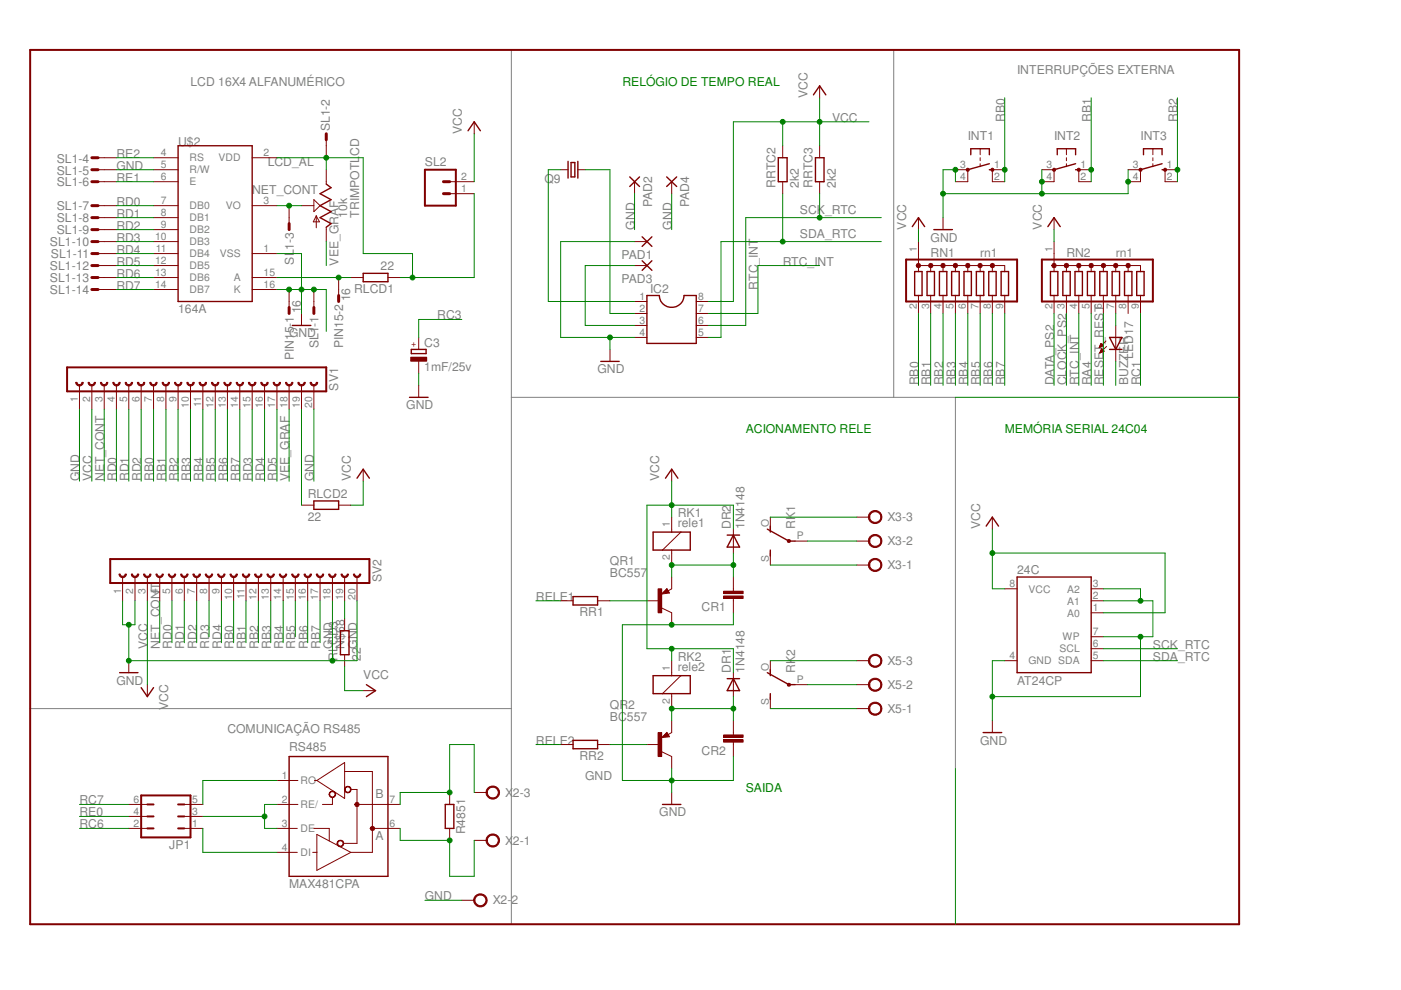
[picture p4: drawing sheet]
<svg xmlns="http://www.w3.org/2000/svg" width="297mm" height="210mm" viewBox="0 0 297 210" stroke-linecap="round" stroke-linejoin="round" font-family="sans-serif">
<defs><g id="words">
<g font-size="2.6" fill="#808080">
<text x="215.6" y="15.7">INTERRUPÇÕES EXTERNA</text>
<text x="40.4" y="18.2">LCD 16X4 ALFANUMÉRICO</text>
<text x="171.2" y="20.7" transform="rotate(-90 171.2 20.7)">VCC</text>
<text x="69.9" y="27.9" transform="rotate(-90 69.9 27.9)">SL1-2</text>
<text x="97.9" y="28.4" transform="rotate(-90 97.9 28.4)">VCC</text>
<text x="176.4" y="25.8">VCC</text>
<text x="205.2" y="29.6">INT1</text>
<text x="213" y="25.8" transform="rotate(-90 213 25.8)">RB0</text>
<text x="223.5" y="29.6">INT2</text>
<text x="231.4" y="25.8" transform="rotate(-90 231.4 25.8)">RB1</text>
<text x="241.8" y="29.6">INT3</text>
<text x="249.6" y="25.8" transform="rotate(-90 249.6 25.8)">RB2</text>
<text x="12" y="34.5">SL1-4</text>
<text x="24.7" y="33.4">RE2</text>
<text x="24.7" y="36">GND</text>
<text x="37.8" y="30.9">U$2</text>
<text x="56.8" y="35.2">LCD_AL</text>
<text x="90.1" y="35.2">SL2</text>
<text x="12" y="37">SL1-5</text>
<text x="12" y="39.5">SL1-6</text>
<text x="24.7" y="38.5">RE1</text>
<text x="53.5" y="41.1">NET_CONT</text>
<text x="115.4" y="38.8">Q9</text>
<text x="164.4" y="39.8" transform="rotate(-90 164.4 39.8)">RRTC2</text>
<text x="169.3" y="39.8" transform="rotate(-90 169.3 39.8)">2k2</text>
<text x="172.3" y="39.8" transform="rotate(-90 172.3 39.8)">RRTC3</text>
<text x="177.2" y="39.8" transform="rotate(-90 177.2 39.8)">2k2</text>
<text x="12" y="44.6">SL1-7</text>
<text x="12" y="47.2">SL1-8</text>
<text x="24.7" y="43.6">RD0</text>
<text x="24.7" y="46.1">RD1</text>
<text x="73.6" y="46.1" transform="rotate(-90 73.6 46.1)">10k</text>
<text x="76.2" y="46.1" transform="rotate(-90 76.2 46.1)">TRIMPOTLCD</text>
<text x="138.3" y="43.9" transform="rotate(-90 138.3 43.9)">PAD2</text>
<text x="146.1" y="43.9" transform="rotate(-90 146.1 43.9)">PAD4</text>
<text x="169.6" y="45.4">SCK_RTC</text>
<text x="10.6" y="52.2">SL1-10</text>
<text x="12" y="49.7">SL1-9</text>
<text x="24.7" y="48.7">RD2</text>
<text x="24.7" y="51.2">RD3</text>
<text x="24.7" y="53.8">RD4</text>
<text x="134.6" y="48.7" transform="rotate(-90 134.6 48.7)">GND</text>
<text x="142.4" y="48.7" transform="rotate(-90 142.4 48.7)">GND</text>
<text x="169.6" y="50.5">SDA_RTC</text>
<text x="192.1" y="48.7" transform="rotate(-90 192.1 48.7)">VCC</text>
<text x="197.3" y="51.2">GND</text>
<text x="220.9" y="48.7" transform="rotate(-90 220.9 48.7)">VCC</text>
<text x="10.6" y="57.3">SL1-12</text>
<text x="10.6" y="59.9">SL1-13</text>
<text x="10.8" y="54.8">SL1-11</text>
<text x="24.7" y="56.3">RD5</text>
<text x="24.7" y="58.8">RD6</text>
<text x="62.3" y="56.1" transform="rotate(-90 62.3 56.1)">SL1-3</text>
<text x="71.8" y="56.3" transform="rotate(-90 71.8 56.3)">VEE_GRAF</text>
<text x="80.7" y="57.3">22</text>
<text x="131.8" y="54.9">PAD1</text>
<text x="131.8" y="59.9">PAD3</text>
<text x="165.9" y="56.3">RTC_INT</text>
<text x="197.3" y="54.4">RN1</text>
<text x="207.8" y="54.4">rn1</text>
<text x="226.1" y="54.4">RN2</text>
<text x="236.6" y="54.4">rn1</text>
<text x="10.6" y="62.4">SL1-14</text>
<text x="24.7" y="61.4">RD7</text>
<text x="74.3" y="63.9" transform="rotate(-90 74.3 63.9)">16</text>
<text x="75.1" y="62.1">RLCD1</text>
<text x="137.8" y="62">IC2</text>
<text x="160.7" y="61.4" transform="rotate(-90 160.7 61.4)">RTC_INT</text>
<text x="37.8" y="66.5">164A</text>
<text x="61.3" y="71.5">GND</text>
<text x="63.8" y="66.5" transform="rotate(-90 63.8 66.5)">16</text>
<text x="92.7" y="67.7">RC3</text>
<text x="62.3" y="76.4" transform="rotate(-90 62.3 76.4)">PIN15-1</text>
<text x="67.5" y="73.9" transform="rotate(-90 67.5 73.9)">SL1-1</text>
<text x="72.8" y="73.9" transform="rotate(-90 72.8 73.9)">PIN15-2</text>
<text x="90" y="73.6">C3</text>
<text x="240.2" y="76.1" transform="rotate(-90 240.2 76.1)">LED17</text>
<text x="71.7" y="82.8" transform="rotate(-90 71.7 82.8)">SV1</text>
<text x="90" y="78.7">1mF/25v</text>
<text x="126.7" y="79.2">GND</text>
<text x="194.7" y="81.7" transform="rotate(-90 194.7 81.7)">RB0</text>
<text x="197.3" y="81.7" transform="rotate(-90 197.3 81.7)">RB1</text>
<text x="199.9" y="81.7" transform="rotate(-90 199.9 81.7)">RB2</text>
<text x="202.6" y="81.7" transform="rotate(-90 202.6 81.7)">RB3</text>
<text x="205.2" y="81.7" transform="rotate(-90 205.2 81.7)">RB4</text>
<text x="207.8" y="81.7" transform="rotate(-90 207.8 81.7)">RB5</text>
<text x="210.4" y="81.7" transform="rotate(-90 210.4 81.7)">RB6</text>
<text x="213" y="81.7" transform="rotate(-90 213 81.7)">RB7</text>
<text x="223.5" y="81.7" transform="rotate(-90 223.5 81.7)">DATA_PS2</text>
<text x="226.1" y="81.7" transform="rotate(-90 226.1 81.7)">CLOCK_PS2</text>
<text x="228.7" y="81.7" transform="rotate(-90 228.7 81.7)">RTC_INT</text>
<text x="231.4" y="81.7" transform="rotate(-90 231.4 81.7)">RA4</text>
<text x="233.9" y="81.7" transform="rotate(-90 233.9 81.7)">RESET_REST</text>
<text x="239.2" y="81.7" transform="rotate(-90 239.2 81.7)">BUZZER</text>
<text x="241.8" y="81.7" transform="rotate(-90 241.8 81.7)">RC1</text>
<text x="86.1" y="86.8">GND</text>
<text x="16.8" y="102" transform="rotate(-90 16.8 102)">GND</text>
<text x="19.5" y="102" transform="rotate(-90 19.5 102)">VCC</text>
<text x="22.1" y="102" transform="rotate(-90 22.1 102)">NET_CONT</text>
<text x="24.7" y="102" transform="rotate(-90 24.7 102)">RD0</text>
<text x="27.3" y="102" transform="rotate(-90 27.3 102)">RD1</text>
<text x="29.9" y="102" transform="rotate(-90 29.9 102)">RD2</text>
<text x="32.6" y="102" transform="rotate(-90 32.6 102)">RB0</text>
<text x="35.2" y="102" transform="rotate(-90 35.2 102)">RB1</text>
<text x="37.8" y="102" transform="rotate(-90 37.8 102)">RB2</text>
<text x="40.4" y="102" transform="rotate(-90 40.4 102)">RB3</text>
<text x="43" y="102" transform="rotate(-90 43 102)">RB4</text>
<text x="45.6" y="102" transform="rotate(-90 45.6 102)">RB5</text>
<text x="48.2" y="102" transform="rotate(-90 48.2 102)">RB6</text>
<text x="50.8" y="102" transform="rotate(-90 50.8 102)">RB7</text>
<text x="53.5" y="102" transform="rotate(-90 53.5 102)">RD3</text>
<text x="56.1" y="102" transform="rotate(-90 56.1 102)">RD4</text>
<text x="58.7" y="102" transform="rotate(-90 58.7 102)">RD5</text>
<text x="61.3" y="102" transform="rotate(-90 61.3 102)">VEE_GRAF</text>
<text x="65.2" y="105.6">RLCD2</text>
<text x="66.5" y="102" transform="rotate(-90 66.5 102)">GND</text>
<text x="74.4" y="102" transform="rotate(-90 74.4 102)">VCC</text>
<text x="139.8" y="102" transform="rotate(-90 139.8 102)">VCC</text>
<text x="65.2" y="110.4">22</text>
<text x="143.7" y="111.8">rele1</text>
<text x="143.7" y="109.6">RK1</text>
<text x="155" y="112.2" transform="rotate(-90 155 112.2)">DR2</text>
<text x="157.9" y="112.2" transform="rotate(-90 157.9 112.2)">1N4148</text>
<text x="168.6" y="112.2" transform="rotate(-90 168.6 112.2)">RK1</text>
<text x="188.2" y="110.5">X3-3</text>
<text x="207.8" y="112.2" transform="rotate(-90 207.8 112.2)">VCC</text>
<text x="129.3" y="119.8">QR1</text>
<text x="188.2" y="115.6">X3-2</text>
<text x="80.9" y="123.4" transform="rotate(-90 80.9 123.4)">SV2</text>
<text x="129.3" y="122.3">BC557</text>
<text x="188.2" y="120.7">X3-1</text>
<text x="215.6" y="121.7">24C</text>
<text x="113.6" y="127.4">RELE1</text>
<text x="122.9" y="130.7">RR1</text>
<text x="148.8" y="129.6">CR1</text>
<text x="31.2" y="137.5" transform="rotate(-90 31.2 137.5)">VCC</text>
<text x="33.9" y="137.5" transform="rotate(-90 33.9 137.5)">NET_CONT</text>
<text x="36.4" y="137.5" transform="rotate(-90 36.4 137.5)">RD0</text>
<text x="39.1" y="137.5" transform="rotate(-90 39.1 137.5)">RD1</text>
<text x="41.7" y="137.5" transform="rotate(-90 41.7 137.5)">RD2</text>
<text x="44.3" y="137.5" transform="rotate(-90 44.3 137.5)">RD3</text>
<text x="46.9" y="137.5" transform="rotate(-90 46.9 137.5)">RD4</text>
<text x="49.5" y="137.5" transform="rotate(-90 49.5 137.5)">RB0</text>
<text x="52.2" y="137.5" transform="rotate(-90 52.2 137.5)">RB1</text>
<text x="54.8" y="137.5" transform="rotate(-90 54.8 137.5)">RB2</text>
<text x="57.4" y="137.5" transform="rotate(-90 57.4 137.5)">RB3</text>
<text x="60" y="137.5" transform="rotate(-90 60 137.5)">RB4</text>
<text x="62.6" y="137.5" transform="rotate(-90 62.6 137.5)">RB5</text>
<text x="65.2" y="137.5" transform="rotate(-90 65.2 137.5)">RB6</text>
<text x="67.9" y="137.5" transform="rotate(-90 67.9 137.5)">RB7</text>
<text x="70.5" y="137.5" transform="rotate(-90 70.5 137.5)">GND</text>
<text x="73.1" y="137.5" transform="rotate(-90 73.1 137.5)">N$68</text>
<text x="75.7" y="137.5" transform="rotate(-90 75.7 137.5)">GND</text>
<text x="244.4" y="137.5">SCK_RTC</text>
<text x="71.5" y="140.1" transform="rotate(-90 71.5 140.1)">RLCD3</text>
<text x="76.5" y="140.1" transform="rotate(-90 76.5 140.1)">22</text>
<text x="77" y="143.9">VCC</text>
<text x="143.7" y="142.2">rele2</text>
<text x="143.7" y="140.1">RK2</text>
<text x="155" y="142.6" transform="rotate(-90 155 142.6)">DR1</text>
<text x="157.9" y="142.6" transform="rotate(-90 157.9 142.6)">1N4148</text>
<text x="168.6" y="142.6" transform="rotate(-90 168.6 142.6)">RK2</text>
<text x="188.2" y="141">X5-3</text>
<text x="244.4" y="140.1">SDA_RTC</text>
<text x="24.7" y="145.2">GND</text>
<text x="188.2" y="146.1">X5-2</text>
<text x="215.6" y="145.2">AT24CP</text>
<text x="35.6" y="150.6" transform="rotate(-90 35.6 150.6)">VCC</text>
<text x="48.2" y="155.3">COMUNICAÇÃO RS485</text>
<text x="129.3" y="150.2">QR2</text>
<text x="129.3" y="152.8">BC557</text>
<text x="188.2" y="151.1">X5-1</text>
<text x="61.3" y="159.1">RS485</text>
<text x="113.6" y="157.9">RELE2</text>
<text x="122.9" y="161.2">RR2</text>
<text x="148.8" y="160">CR2</text>
<text x="207.8" y="157.9">GND</text>
<text x="124.1" y="165.5">GND</text>
<text x="16.8" y="173.1">RE0</text>
<text x="16.8" y="170.6">RC7</text>
<text x="79.6" y="169.3">B</text>
<text x="107.1" y="168.9">X2-3</text>
<text x="139.8" y="173.1">GND</text>
<text x="16.8" y="175.6">RC6</text>
<text x="35.9" y="180">JP1</text>
<text x="79.6" y="178.2">A</text>
<text x="98.6" y="176.9" transform="rotate(-90 98.6 176.9)">R4851</text>
<text x="107.1" y="179.1">X2-1</text>
<text x="61.3" y="188.3">MAX481CPA</text>
<text x="90.1" y="190.9">GND</text>
<text x="104.5" y="191.8">X2-2</text>
</g>
<g font-size="2.6" fill="#008000">
<text x="132" y="18.2">RELÓGIO DE TEMPO REAL</text>
<text x="158.1" y="91.9">ACIONAMENTO RELE</text>
<text x="213" y="91.9">MEMÓRIA SERIAL 24C04</text>
<text x="158.1" y="168">SAIDA</text>
</g>
<g font-size="2.2" fill="#808080">
<text x="34.1" y="33.1">4</text>
<text x="34.1" y="35.6">5</text>
<text x="40.2" y="34.2">RS</text>
<text x="46.4" y="34.2">VDD</text>
<text x="55.9" y="33.1">2</text>
<text x="203.6" y="35.6">3</text>
<text x="210.8" y="35.6">1</text>
<text x="221.9" y="35.6">3</text>
<text x="229.1" y="35.6">1</text>
<text x="240.2" y="35.6">3</text>
<text x="247.4" y="35.6">1</text>
<text x="34.1" y="38.2">6</text>
<text x="40.2" y="36.7">R/W</text>
<text x="40.2" y="39.3">E</text>
<text x="97.7" y="40.7">1</text>
<text x="97.7" y="38.2">2</text>
<text x="203.6" y="38.2">4</text>
<text x="210.8" y="38.2">2</text>
<text x="221.9" y="38.2">4</text>
<text x="229.1" y="38.2">2</text>
<text x="240.2" y="38.2">4</text>
<text x="247.4" y="38.2">2</text>
<text x="34.1" y="43.3">7</text>
<text x="34.1" y="45.8">8</text>
<text x="40.2" y="44.4">DB0</text>
<text x="40.2" y="46.9">DB1</text>
<text x="47.9" y="44.4">VO</text>
<text x="55.9" y="43.3">3</text>
<text x="32.9" y="50.9">10</text>
<text x="33.1" y="53.4">11</text>
<text x="34.1" y="48.3">9</text>
<text x="40.2" y="49.4">DB2</text>
<text x="40.2" y="52">DB3</text>
<text x="55.9" y="53.4">1</text>
<text x="194.4" y="53.4" transform="rotate(-90 194.4 53.4)">1</text>
<text x="223.1" y="53.4" transform="rotate(-90 223.1 53.4)">1</text>
<text x="32.9" y="56">12</text>
<text x="32.9" y="58.5">13</text>
<text x="40.2" y="54.5">DB4</text>
<text x="40.2" y="57.1">DB5</text>
<text x="40.2" y="59.6">DB6</text>
<text x="46.6" y="54.5">VSS</text>
<text x="49.6" y="59.6">A</text>
<text x="55.9" y="58.5">15</text>
<text x="32.9" y="61">14</text>
<text x="40.2" y="62.1">DB7</text>
<text x="49.6" y="62.1">K</text>
<text x="55.9" y="61">16</text>
<text x="135.6" y="63.6">1</text>
<text x="148" y="63.6">8</text>
<text x="194.4" y="65.5" transform="rotate(-90 194.4 65.5)">2</text>
<text x="197" y="65.5" transform="rotate(-90 197 65.5)">3</text>
<text x="199.6" y="65.5" transform="rotate(-90 199.6 65.5)">4</text>
<text x="202.2" y="65.5" transform="rotate(-90 202.2 65.5)">5</text>
<text x="204.8" y="65.5" transform="rotate(-90 204.8 65.5)">6</text>
<text x="207.4" y="65.5" transform="rotate(-90 207.4 65.5)">7</text>
<text x="210.1" y="65.5" transform="rotate(-90 210.1 65.5)">8</text>
<text x="212.7" y="65.5" transform="rotate(-90 212.7 65.5)">9</text>
<text x="223.1" y="65.5" transform="rotate(-90 223.1 65.5)">2</text>
<text x="225.7" y="65.5" transform="rotate(-90 225.7 65.5)">3</text>
<text x="228.3" y="65.5" transform="rotate(-90 228.3 65.5)">4</text>
<text x="231" y="65.5" transform="rotate(-90 231 65.5)">5</text>
<text x="233.6" y="65.5" transform="rotate(-90 233.6 65.5)">6</text>
<text x="236.2" y="65.5" transform="rotate(-90 236.2 65.5)">7</text>
<text x="238.8" y="65.5" transform="rotate(-90 238.8 65.5)">8</text>
<text x="241.4" y="65.5" transform="rotate(-90 241.4 65.5)">9</text>
<text x="135.6" y="66.1">2</text>
<text x="135.6" y="68.6">3</text>
<text x="135.6" y="71.2">4</text>
<text x="148" y="71.2">5</text>
<text x="148" y="68.6">6</text>
<text x="148" y="66.1">7</text>
<text x="16.5" y="85.3" transform="rotate(-90 16.5 85.3)">1</text>
<text x="19.1" y="85.3" transform="rotate(-90 19.1 85.3)">2</text>
<text x="21.7" y="85.3" transform="rotate(-90 21.7 85.3)">3</text>
<text x="24.3" y="85.3" transform="rotate(-90 24.3 85.3)">4</text>
<text x="27" y="85.3" transform="rotate(-90 27 85.3)">5</text>
<text x="29.5" y="85.3" transform="rotate(-90 29.5 85.3)">6</text>
<text x="32.2" y="85.3" transform="rotate(-90 32.2 85.3)">7</text>
<text x="34.8" y="85.3" transform="rotate(-90 34.8 85.3)">8</text>
<text x="37.4" y="85.3" transform="rotate(-90 37.4 85.3)">9</text>
<text x="40" y="86.5" transform="rotate(-90 40 86.5)">10</text>
<text x="42.6" y="86.3" transform="rotate(-90 42.6 86.3)">11</text>
<text x="45.3" y="86.5" transform="rotate(-90 45.3 86.5)">12</text>
<text x="47.9" y="86.5" transform="rotate(-90 47.9 86.5)">13</text>
<text x="50.5" y="86.5" transform="rotate(-90 50.5 86.5)">14</text>
<text x="53.1" y="86.5" transform="rotate(-90 53.1 86.5)">15</text>
<text x="55.7" y="86.5" transform="rotate(-90 55.7 86.5)">16</text>
<text x="58.3" y="86.5" transform="rotate(-90 58.3 86.5)">17</text>
<text x="61" y="86.5" transform="rotate(-90 61 86.5)">18</text>
<text x="63.6" y="86.5" transform="rotate(-90 63.6 86.5)">19</text>
<text x="66.2" y="86.5" transform="rotate(-90 66.2 86.5)">20</text>
<text x="142" y="111.8" transform="rotate(-90 142 111.8)">1</text>
<text x="163" y="111.8" transform="rotate(-90 163 111.8)">O</text>
<text x="142" y="118.8" transform="rotate(-90 142 118.8)">2</text>
<text x="163" y="119.1" transform="rotate(-90 163 119.1)">S</text>
<text x="168.9" y="114.3">P</text>
<text x="25.7" y="125.9" transform="rotate(-90 25.7 125.9)">1</text>
<text x="28.2" y="125.9" transform="rotate(-90 28.2 125.9)">2</text>
<text x="30.9" y="125.9" transform="rotate(-90 30.9 125.9)">3</text>
<text x="33.5" y="125.9" transform="rotate(-90 33.5 125.9)">4</text>
<text x="36.1" y="125.9" transform="rotate(-90 36.1 125.9)">5</text>
<text x="38.7" y="125.9" transform="rotate(-90 38.7 125.9)">6</text>
<text x="41.3" y="125.9" transform="rotate(-90 41.3 125.9)">7</text>
<text x="43.9" y="125.9" transform="rotate(-90 43.9 125.9)">8</text>
<text x="46.6" y="125.9" transform="rotate(-90 46.6 125.9)">9</text>
<text x="214" y="124.5">8</text>
<text x="218.1" y="125.6">VCC</text>
<text x="226.2" y="125.6">A2</text>
<text x="231.7" y="124.5">3</text>
<text x="49.2" y="127.1" transform="rotate(-90 49.2 127.1)">10</text>
<text x="51.8" y="127" transform="rotate(-90 51.8 127)">11</text>
<text x="54.4" y="127.1" transform="rotate(-90 54.4 127.1)">12</text>
<text x="57" y="127.1" transform="rotate(-90 57 127.1)">13</text>
<text x="59.6" y="127.1" transform="rotate(-90 59.6 127.1)">14</text>
<text x="62.3" y="127.1" transform="rotate(-90 62.3 127.1)">15</text>
<text x="64.9" y="127.1" transform="rotate(-90 64.9 127.1)">16</text>
<text x="67.5" y="127.1" transform="rotate(-90 67.5 127.1)">17</text>
<text x="70.1" y="127.1" transform="rotate(-90 70.1 127.1)">18</text>
<text x="72.7" y="127.1" transform="rotate(-90 72.7 127.1)">19</text>
<text x="75.4" y="127.1" transform="rotate(-90 75.4 127.1)">20</text>
<text x="226.2" y="128.2">A1</text>
<text x="226.2" y="130.7">A0</text>
<text x="231.7" y="127">2</text>
<text x="231.7" y="129.6">1</text>
<text x="225.3" y="135.8">WP</text>
<text x="231.7" y="134.7">7</text>
<text x="231.7" y="137.2">6</text>
<text x="142" y="142.3" transform="rotate(-90 142 142.3)">1</text>
<text x="163" y="142.3" transform="rotate(-90 163 142.3)">O</text>
<text x="214" y="139.7">4</text>
<text x="218.1" y="140.8">GND SDA</text>
<text x="224.6" y="138.3">SCL</text>
<text x="231.7" y="139.7">5</text>
<text x="142" y="149.3" transform="rotate(-90 142 149.3)">2</text>
<text x="163" y="149.6" transform="rotate(-90 163 149.6)">S</text>
<text x="168.9" y="144.8">P</text>
<text x="59.7" y="165.1">1</text>
<text x="63.7" y="166.2">RO</text>
<text x="28.3" y="172.8">4</text>
<text x="28.3" y="170.2">6</text>
<text x="40.8" y="172.8">3</text>
<text x="40.8" y="170.2">5</text>
<text x="59.7" y="170.2">2</text>
<text x="63.7" y="171.3">RE/</text>
<text x="82.6" y="170.2">7</text>
<text x="28.3" y="175.3">2</text>
<text x="40.8" y="175.3">1</text>
<text x="59.7" y="175.3">3</text>
<text x="63.7" y="176.4">DE</text>
<text x="82.6" y="175.3">6</text>
<text x="59.7" y="180.4">4</text>
<text x="63.7" y="181.5">DI</text>
</g>
<text font-size="1.8" fill="#800000" x="88.2" y="73.7" transform="rotate(-90 88.2 73.7)">+</text>
</g></defs>
<path d="M108.4 10.6v185.4M189.5 10.6v73.6M108.4 84.2h94.2v78.7M6.4 150.2h102" fill="none" stroke="#808080" stroke-width=".21"/>
<path d="M58.7 165.5h2.6M58.7 170.6h2.6M58.7 175.6h2.6M66.5 175.6h3.3v2.7M67.2 165.5l5.9-3.8v7.6zM67.2 176.9l7.2 3.8-7.2 3.8zM70.5 169v1.6h-2.1M73.1 163.6h5.9v17.1h-4.6M82.3 170.6h2.5M82.3 175.6h2.5M58.7 180.7h2.6" fill="none" stroke="#800000" stroke-width=".21"/>
<path d="M61.3 160.4h21v25.4h-21z" fill="none" stroke="#800000" stroke-width=".3"/>
<path d="M70.1 167.9a.71 .71 0 0 1 1 .3 .71 .71 0 0 1-.5 .9 .71 .71 0 0 1-.8-.7h.1a.58 .58 0 0 1 .8-.5 .58 .58 0 0 1 .2 1 .58 .58 0 0 1-1-.2l-.1-.3z" fill-rule="evenodd" fill="#800000"/>
<path d="M70.1 167.9a.71 .71 0 0 1 1 .3 .71 .71 0 0 1-.5 .9 .71 .71 0 0 1-.8-.7h.1a.58 .58 0 0 1 .8-.5 .58 .58 0 0 1 .2 1 .58 .58 0 0 1-1-.2l-.1-.3z" fill="none" stroke="#800000" stroke-width=".21"/>
<path d="M73.3 166.8a.71 .71 0 0 1 1.1 .3 .71 .71 0 0 1-.5 1 .71 .71 0 0 1-.9-.7h.2a.58 .58 0 0 1 .7-.6 .58 .58 0 0 1 .3 .9 .58 .58 0 0 1-1 0l-.2-.3z" fill-rule="evenodd" fill="#800000"/>
<path d="M73.3 166.8a.71 .71 0 0 1 1.1 .3 .71 .71 0 0 1-.5 1 .71 .71 0 0 1-.9-.7h.2a.58 .58 0 0 1 .7-.6 .58 .58 0 0 1 .3 .9 .58 .58 0 0 1-1 0l-.2-.3z" fill="none" stroke="#800000" stroke-width=".21"/>
<path d="M71.5 178.5a.71 .71 0 0 1 1.2-.2 .71 .71 0 0 1-.3 1.2 .71 .71 0 0 1-.9-.7h.1a.58 .58 0 0 1 .7-.6 .58 .58 0 0 1 .3 .9 .58 .58 0 0 1-.9 0l-.2-.3z" fill-rule="evenodd" fill="#800000"/>
<path d="M71.5 178.5a.71 .71 0 0 1 1.2-.2 .71 .71 0 0 1-.3 1.2 .71 .71 0 0 1-.9-.7h.1a.58 .58 0 0 1 .7-.6 .58 .58 0 0 1 .3 .9 .58 .58 0 0 1-.9 0l-.2-.3zM74.4 167.4h1.3v11.4h-2.9" fill="none" stroke="#800000" stroke-width=".21"/>
<path d="M75.4 170.3l.3-.2 .3 .2 .2 .3-.2 .3-.3 .1-.3-.1-.2-.3 .5-.1-.5 .1z" fill-rule="evenodd" fill="#800000"/>
<path d="M75.4 170.3l.3-.2 .3 .2 .2 .3-.2 .3-.3 .1-.3-.1-.2-.3 .5-.1-.5 .1z" fill="none" stroke="#800000" stroke-width=".21"/>
<path d="M78.7 175.3l.3-.1 .3 .1 .2 .3-.2 .4-.3 .1-.3-.1-.2-.4h.5h-.5z" fill-rule="evenodd" fill="#800000"/>
<g fill="none" stroke="#800000" stroke-width=".21">
<path d="M32.6 33.4h5.2M32.6 36h5.2M32.6 38.5h5.2M53.5 33.4h5.2M32.6 43.6h5.2M32.6 46.1h5.2M32.6 48.7h5.2M32.6 51.2h5.2M32.6 53.8h5.2M32.6 56.3h5.2M32.6 58.8h5.2M53.5 43.6h5.2"/>
<path d="M53.5 53.8h5.2M53.5 58.8h5.2M32.6 61.4h5.2M53.5 61.4h5.2M155.5 112.2v5.1M118.9 127.4h2.6M126.7 127.4h2.6M155.5 122.3v2.5M155.5 127.4v2.5M155.5 142.6v5.1M61.3 170.6h1.9M61.3 175.6h1.7"/>
<path d="M61.3 165.5h1.9M66.7 165.5h.5M75.7 170.6h6.6M78.7 175.3l.3-.1 .3 .1 .2 .3-.2 .4-.3 .1-.3-.1-.2-.4h.5h-.5zM79 175.6h3.3M61.3 180.7h1.7M66.3 180.7h.9"/>
</g>
<path d="M37.8 30.9h15.7v33h-15.7zM154.2 113.5h2.6M155.5 113.5l1.3 2.5h-2.6zM121.5 126.5h5.2v1.8h-5.2zM154.2 143.9h2.6M155.5 143.9l1.3 2.5h-2.6z" fill="none" stroke="#800000" stroke-width=".3"/>
<path d="M153.4 125.3h4.2v.6h-4.2z" fill-rule="evenodd" fill="#800000"/>
<path d="M153.4 125.3h4.2v.6h-4.2z" fill="none" stroke="#800000" stroke-width=".21"/>
<path d="M153.4 126.4h4.2v.5h-4.2z" fill-rule="evenodd" fill="#800000"/>
<path d="M153.4 126.4h4.2v.5h-4.2zM155.5 124.8v.5M155.5 126.9v.5M155.5 152.8v2.5M155.5 157.9v2.5" fill="none" stroke="#800000" stroke-width=".21"/>
<path d="M153.4 155.8h4.2v.5h-4.2z" fill-rule="evenodd" fill="#800000"/>
<path d="M153.4 155.8h4.2v.5h-4.2z" fill="none" stroke="#800000" stroke-width=".21"/>
<path d="M153.4 156.8h4.2v.6h-4.2z" fill-rule="evenodd" fill="#800000"/>
<path d="M137.2 127.4h2.6M142.4 122.3v2.5M142.4 129.9v2.6M153.4 156.8h4.2v.6h-4.2zM155.5 155.3v.5M155.5 157.4v.5" fill="none" stroke="#800000" stroke-width=".21"/>
<path d="M139.5 124.8h.8v5.1h-.8z" fill-rule="evenodd" fill="#800000"/>
<path d="M139.5 124.8h.8v5.1h-.8zM140.3 128.9l2.1 1M141.4 124.8l.5 .9-1.6 .2zM142.4 124.8l-.8 .5M137.2 157.9h2.6M142.4 152.8v2.5M142.4 160.4v2.5" fill="none" stroke="#800000" stroke-width=".21"/>
<path d="M141.4 125.5h-.4l.4-.3 .2 .4-1 .1 .8-.7 .3 .6" fill="none" stroke="#800000" stroke-width=".3"/>
<path d="M139.5 155.3h.8v5.1h-.8z" fill-rule="evenodd" fill="#800000"/>
<g fill="none" stroke="#800000" stroke-width=".21">
<path d="M69.2 36v3M118.9 36h1.5M122.5 36h1.6M165.9 30.9v2.5M165.9 38.5v2.6M173.8 30.9v2.5M173.8 38.5v2.6M202.6 36h2.6v2.5h-2.6M207.8 31.5v1.3M207.8 33.4v.7M207.8 34.7v.6M213 36h-2.6v2.5h2.6"/>
<path d="M63.9 43.6h2.6M66.5 42.3l1.4 1.3-1.4 1.3zM67.1 45.8v2.5M67.1 45.8l.6 1.2h-1.3zM69.2 48.2v3M74.4 58.8h2.6M82.3 58.8h2.5M118.9 157.9h2.6M126.7 157.9h2.6M139.5 155.3h.8v5.1h-.8zM140.3 159.4l2.1 1M141.4 155.3l.5 .9-1.6 .2z"/>
<path d="M142.4 155.3l-.8 .4M27.3 175.6h3.9M27.3 173.1h3.9M27.3 170.6h3.9M39.1 175.6h3.9M39.1 173.1h3.9M39.1 170.6h3.9"/>
</g>
<path d="M69.2 39l1 .8-2.3 1.3 2.3 1.2-2.3 1.3 2.3 1.3-2.3 1.2 2.3 1.3-1 .8M120.4 34.2v3.6M121.1 34.5h.8v3h-.8zM122.5 34.2v3.6M165 33.4h1.9v5.1h-1.9zM172.9 33.4h1.8v5.1h-1.8zM205.8 32.8v-1.3h4v1.3M209.8 36h.6M77 58h5.3v1.7h-5.3zM121.5 157h5.2v1.8h-5.2zM141.4 156h-.4l.4-.3 .2 .4-1 .1 .8-.8 .3 .7" fill="none" stroke="#800000" stroke-width=".3"/>
<path d="M6.4 10.6h256.3v185.4h-256.3zM29.9 168.7h10.5v8.8h-10.5zM31.2 175.6h1.4M31.2 173.1h1.4M31.2 170.6h1.4M37.8 175.6h1.3M37.8 173.1h1.3M37.8 170.6h1.3" fill="none" stroke="#800000" stroke-width=".42"/>
<path d="M204.9 35.8l.3-.2 .2 .2 .1 .2-.1 .2h-.5z" fill-rule="evenodd" fill="#800000"/>
<path d="M204.9 35.8l.3-.2 .2 .2 .1 .2-.1 .2h-.5z" fill="none" stroke="#800000" stroke-width=".21"/>
<path d="M210.2 35.8l.2-.2 .3 .2v.4h-.5l-.1-.2z" fill-rule="evenodd" fill="#800000"/>
<path d="M210.2 35.8l.2-.2 .3 .2v.4h-.5l-.1-.2zM220.9 36h2.6v2.5h-2.6M226.1 31.5v1.3M226.1 33.4v.7M226.1 34.7v.6M231.4 36h-2.7v2.5h2.7" fill="none" stroke="#800000" stroke-width=".21"/>
<path d="M209.8 34.7l-4.6 1.3M224.2 32.8v-1.3h3.9v1.3M228.1 36h.6" fill="none" stroke="#800000" stroke-width=".3"/>
<path d="M223.3 35.8l.2-.2 .2 .2v.4h-.4l-.2-.2z" fill-rule="evenodd" fill="#800000"/>
<path d="M223.3 35.8l.2-.2 .2 .2v.4h-.4l-.2-.2z" fill="none" stroke="#800000" stroke-width=".21"/>
<path d="M228.5 35.8l.2-.2 .3 .2v.4h-.5z" fill-rule="evenodd" fill="#800000"/>
<path d="M228.5 35.8l.2-.2 .3 .2v.4h-.5zM239.2 36h2.6v2.5h-2.6M244.4 31.5v1.3M244.4 33.4v.7M244.4 34.7v.6M249.6 36h-2.6v2.5h2.6" fill="none" stroke="#800000" stroke-width=".21"/>
<path d="M228.1 34.7l-4.6 1.3M242.4 32.8v-1.3h4v1.3M246.4 36h.6" fill="none" stroke="#800000" stroke-width=".3"/>
<path d="M241.6 35.8l.2-.2 .3 .2v.4h-.5z" fill-rule="evenodd" fill="#800000"/>
<path d="M241.6 35.8l.2-.2 .3 .2v.4h-.5z" fill="none" stroke="#800000" stroke-width=".21"/>
<path d="M246.8 35.8l.2-.2 .3 .2v.4h-.5l-.1-.2z" fill-rule="evenodd" fill="#800000"/>
<path d="M246.8 35.8l.2-.2 .3 .2v.4h-.5l-.1-.2zM199.9 46.1v2.6M63.9 66.5v2.5M142.4 140.1v3.2M142.4 147.1v3.1M144.4 143.3l-3.9 3.8M163.3 140.1v2.5M163.3 147.7v2.5M168.6 145.2h2.6" fill="none" stroke="#800000" stroke-width=".21"/>
<path d="M246.4 34.7l-4.6 1.3M198 48.7h3.9M62 69h3.9M138.5 143.3h7.8v3.8h-7.8zM162.7 142.6l4.6 2.6M163.3 142v1.3M163.3 147.1v1.2" fill="none" stroke="#800000" stroke-width=".3"/>
<circle cx="167.3" cy="145.2" r=".34" fill="#800000"/>
<g fill="none" stroke="#800000" stroke-width=".21">
<path d="M142.4 109.6v3.2M142.4 116.6v3.2M144.4 112.8l-3.9 3.8M163.3 109.6v2.6M163.3 117.3v2.5M168.6 114.7h2.6"/>
<circle cx="167.3" cy="145.2" r=".34"/>
</g>
<path d="M138.5 112.8h7.8v3.8h-7.8zM162.7 112.2l4.6 2.5M163.3 111.5v1.3M163.3 116.6v1.3M167.3 145.2h1.3" fill="none" stroke="#800000" stroke-width=".3"/>
<circle cx="167.3" cy="114.7" r=".34" fill="#800000"/>
<g fill="none" stroke="#800000" stroke-width=".21">
<path d="M173.8 18.2v2.5M20.8 38.5h3.9M20.8 33.4h3.9M20.8 36h3.9M69.2 29.6v3.8M95.3 38.5h5.2M100.5 25.8v2.6M134.5 38.5v2.6M142.4 38.5v2.6M20.8 43.6h3.9M20.8 46.1h3.9M20.8 48.7h3.9"/>
<path d="M20.8 51.2h3.9M20.8 53.8h3.9M20.8 56.3h3.9M20.8 58.8h3.9M61.3 43.6v3.8M71.8 58.8v3.9M95.3 41.1h5.2M20.8 61.4h3.9M61.3 61.4v3.8M66.5 61.4v3.8M134.5 63.9h2.7M134.5 66.5h2.7"/>
<path d="M134.5 69h2.7M134.5 71.5h2.7M147.6 63.9h2.6M147.6 66.5h2.6M147.6 69h2.6M147.6 71.5h2.6M210.4 109.6v2.6M213 124.8h2.6M231.4 124.8h2.5M231.4 127.4h2.5M231.4 129.9h2.5M231.4 135h2.5"/>
<path d="M231.4 137.5h2.5M210.4 152.8v2.5M213 140.1h2.6M231.4 140.1h2.5M95.3 168v2.6M95.3 175.6v2.6M142.4 168v2.6"/>
<circle cx="167.3" cy="114.7" r=".34"/>
</g>
<g fill="none" stroke="#800000" stroke-width=".3">
<path d="M99.2 27.7l1.3-1.9 1.4 1.9M133.5 37.5l2.1 2M135.6 37.5l-2.1 2M141.4 37.5l2.1 2M143.5 37.5l-2.1 2M172.5 20.1l1.3-1.9 1.3 1.9M137.2 62.7h2.6a2.63 2.63 0 0 0 2.6 2.5 2.63 2.63 0 0 0 2.6-2.5h2.6v10.1h-10.4zM167.3 114.7h1.3M209.1 111.5l1.3-1.9 1.3 1.9M215.6 122.3h15.8v20.3h-15.8zM208.4 155.3h4M94.4 170.6h1.8v5h-1.8z"/>
<path d="M140.5 170.6h3.9"/>
</g>
<path d="M90.1 36h6.5v7.6h-6.5z" fill="none" stroke="#800000" stroke-width=".42"/>
<g fill="none" stroke="#800000" stroke-width=".64">
<path d="M19.5 38.5h1.3M19.5 33.4h1.3M19.5 36h1.3M69.2 28.4v1.2M94 38.5h1.3M19.5 43.6h1.3M19.5 46.1h1.3M19.5 48.7h1.3M19.5 51.2h1.3M19.5 53.8h1.3M19.5 56.3h1.3M19.5 58.8h1.3"/>
<path d="M61.3 47.4v1.3M94 41.1h1.3M19.5 61.4h1.3M61.3 65.2v1.3M66.5 65.2v1.3M71.8 62.7v1.2"/>
</g>
<path d="M184.4 118.9a1.44 1.44 0 0 1 2.3 .1 1.44 1.44 0 0 1-.7 2.2 1.44 1.44 0 0 1-1.9-1.4h.3a1.18 1.18 0 0 1 1.5-1.1 1.18 1.18 0 0 1 .7 1.8 1.18 1.18 0 0 1-1.9 0l-.3-.7h-.3z" fill-rule="evenodd" fill="#800000"/>
<path d="M181.7 119.8h2.5M184.4 118.9a1.44 1.44 0 0 1 2.3 .1 1.44 1.44 0 0 1-.7 2.2 1.44 1.44 0 0 1-1.9-1.4h.3a1.18 1.18 0 0 1 1.5-1.1 1.18 1.18 0 0 1 .7 1.8 1.18 1.18 0 0 1-1.9 0l-.3-.7h-.3z" fill="none" stroke="#800000" stroke-width=".21"/>
<path d="M184.4 113.8a1.44 1.44 0 0 1 2.3 .1 1.44 1.44 0 0 1-.7 2.2 1.44 1.44 0 0 1-1.9-1.4h.3a1.18 1.18 0 0 1 1.5-1.1 1.18 1.18 0 0 1 .7 1.8 1.18 1.18 0 0 1-1.9 0l-.3-.7h-.3z" fill-rule="evenodd" fill="#800000"/>
<path d="M181.7 114.7h2.5M184.4 113.8a1.44 1.44 0 0 1 2.3 .1 1.44 1.44 0 0 1-.7 2.2 1.44 1.44 0 0 1-1.9-1.4h.3a1.18 1.18 0 0 1 1.5-1.1 1.18 1.18 0 0 1 .7 1.8 1.18 1.18 0 0 1-1.9 0l-.3-.7h-.3z" fill="none" stroke="#800000" stroke-width=".21"/>
<path d="M184.4 108.7a1.44 1.44 0 0 1 2.3 .2 1.44 1.44 0 0 1-.7 2.1 1.44 1.44 0 0 1-1.9-1.4h.3a1.18 1.18 0 0 1 1.5-1.1 1.18 1.18 0 0 1 .7 1.8 1.18 1.18 0 0 1-1.9 .1l-.3-.8h-.3z" fill-rule="evenodd" fill="#800000"/>
<path d="M181.7 109.6h2.5M184.4 108.7a1.44 1.44 0 0 1 2.3 .2 1.44 1.44 0 0 1-.7 2.1 1.44 1.44 0 0 1-1.9-1.4h.3a1.18 1.18 0 0 1 1.5-1.1 1.18 1.18 0 0 1 .7 1.8 1.18 1.18 0 0 1-1.9 .1l-.3-.8h-.3z" fill="none" stroke="#800000" stroke-width=".21"/>
<path d="M184.4 149.4a1.44 1.44 0 0 1 2.4 .1 1.44 1.44 0 0 1-.9 2.2 1.44 1.44 0 0 1-1.8-1.5h.3a1.18 1.18 0 0 1 1.6-1 1.18 1.18 0 0 1 .6 1.7 1.18 1.18 0 0 1-1.9 .1l-.3-.8h-.3z" fill-rule="evenodd" fill="#800000"/>
<path d="M181.7 150.2h2.5M184.4 149.4a1.44 1.44 0 0 1 2.4 .1 1.44 1.44 0 0 1-.9 2.2 1.44 1.44 0 0 1-1.8-1.5h.3a1.18 1.18 0 0 1 1.6-1 1.18 1.18 0 0 1 .6 1.7 1.18 1.18 0 0 1-1.9 .1l-.3-.8h-.3z" fill="none" stroke="#800000" stroke-width=".21"/>
<path d="M184.4 144.3a1.44 1.44 0 0 1 2.4 .1 1.44 1.44 0 0 1-.9 2.2 1.44 1.44 0 0 1-1.8-1.4h.3a1.18 1.18 0 0 1 1.6-1.1 1.18 1.18 0 0 1 .6 1.8 1.18 1.18 0 0 1-1.9 0l-.3-.7h-.3z" fill-rule="evenodd" fill="#800000"/>
<path d="M181.7 145.2h2.5M184.4 144.3a1.44 1.44 0 0 1 2.4 .1 1.44 1.44 0 0 1-.9 2.2 1.44 1.44 0 0 1-1.8-1.4h.3a1.18 1.18 0 0 1 1.6-1.1 1.18 1.18 0 0 1 .6 1.8 1.18 1.18 0 0 1-1.9 0l-.3-.7h-.3z" fill="none" stroke="#800000" stroke-width=".21"/>
<path d="M184.4 139.2a1.44 1.44 0 0 1 2.4 .1 1.44 1.44 0 0 1-.9 2.2 1.44 1.44 0 0 1-1.8-1.4h.3a1.18 1.18 0 0 1 1.6-1.1 1.18 1.18 0 0 1 .6 1.8 1.18 1.18 0 0 1-1.9 0l-.3-.7h-.3z" fill-rule="evenodd" fill="#800000"/>
<path d="M184.4 139.2a1.44 1.44 0 0 1 2.4 .1 1.44 1.44 0 0 1-.9 2.2 1.44 1.44 0 0 1-1.8-1.4h.3a1.18 1.18 0 0 1 1.6-1.1 1.18 1.18 0 0 1 .6 1.8 1.18 1.18 0 0 1-1.9 0l-.3-.7h-.3zM181.7 140.1h2.5" fill="none" stroke="#800000" stroke-width=".21"/>
<path d="M103.4 177.3a1.43 1.43 0 0 1 2.3 .1 1.43 1.43 0 0 1-.8 2.2 1.43 1.43 0 0 1-1.9-1.4h.3a1.17 1.17 0 0 1 1.5-1.2 1.17 1.17 0 0 1 .7 1.8 1.17 1.17 0 0 1-1.9 .1l-.3-.7h-.3z" fill-rule="evenodd" fill="#800000"/>
<path d="M100.5 178.2h2.7M103.4 177.3a1.43 1.43 0 0 1 2.3 .1 1.43 1.43 0 0 1-.8 2.2 1.43 1.43 0 0 1-1.9-1.4h.3a1.17 1.17 0 0 1 1.5-1.2 1.17 1.17 0 0 1 .7 1.8 1.17 1.17 0 0 1-1.9 .1l-.3-.7h-.3z" fill="none" stroke="#800000" stroke-width=".21"/>
<path d="M100.8 190a1.43 1.43 0 0 1 2.2 .1 1.43 1.43 0 0 1-.8 2.2 1.43 1.43 0 0 1-1.8-1.4h.3a1.15 1.15 0 0 1 1.3-1.2 1.15 1.15 0 0 1 .9 1.5 1.15 1.15 0 0 1-1.6 .7l-.5-.6-.1-.4h-.3z" fill-rule="evenodd" fill="#800000"/>
<path d="M97.9 190.9h2.6M100.8 190a1.43 1.43 0 0 1 2.2 .1 1.43 1.43 0 0 1-.8 2.2 1.43 1.43 0 0 1-1.8-1.4h.3a1.15 1.15 0 0 1 1.3-1.2 1.15 1.15 0 0 1 .9 1.5 1.15 1.15 0 0 1-1.6 .7l-.5-.6-.1-.4h-.3z" fill="none" stroke="#800000" stroke-width=".21"/>
<path d="M103.4 167.1a1.44 1.44 0 0 1 2.3 .2 1.44 1.44 0 0 1-.8 2.1 1.44 1.44 0 0 1-1.9-1.4h.3a1.17 1.17 0 0 1 1.5-1.1 1.17 1.17 0 0 1 .7 1.7 1.17 1.17 0 0 1-1.9 .2l-.3-.8h-.3z" fill-rule="evenodd" fill="#800000"/>
<g fill="none" stroke="#800000" stroke-width=".21">
<path d="M194.7 51.2v6.4M194.7 56.3h18.3v1.3M197.3 56.3v1.3M199.9 56.3v1.3M202.6 56.3v1.3M205.2 56.3v1.3M207.8 56.3v1.3M210.4 56.3v1.3M194.7 62.7v3.8M197.3 62.7v3.8M199.9 62.7v3.8M202.6 62.7v3.8"/>
<path d="M205.2 62.7v3.8M207.8 62.7v3.8M210.4 62.7v3.8M213 62.7v3.8M100.5 168h2.7M103.4 167.1a1.44 1.44 0 0 1 2.3 .2 1.44 1.44 0 0 1-.8 2.1 1.44 1.44 0 0 1-1.9-1.4h.3a1.17 1.17 0 0 1 1.5-1.1 1.17 1.17 0 0 1 .7 1.7 1.17 1.17 0 0 1-1.9 .2l-.3-.8h-.3z"/>
</g>
<path d="M193.9 57.6h1.6v5.1h-1.6zM196.6 57.6h1.5v5.1h-1.5zM199.2 57.6h1.5v5.1h-1.5zM201.8 57.6h1.6v5.1h-1.6zM204.4 57.6h1.6v5.1h-1.6zM207 57.6h1.6v5.1h-1.6zM209.6 57.6h1.6v5.1h-1.6zM212.3 57.6h1.5v5.1h-1.5z" fill="none" stroke="#800000" stroke-width=".3"/>
<path d="M192.1 55h23.5v8.9h-23.5z" fill="none" stroke="#800000" stroke-width=".42"/>
<path d="M210.1 56l.3-.2 .3 .2 .2 .3-.2 .3-.3 .2-.3-.2-.2-.3h.6h-.6z" fill-rule="evenodd" fill="#800000"/>
<path d="M210.1 56l.3-.2 .3 .2 .2 .3-.2 .3-.3 .2-.3-.2-.2-.3h.6h-.6z" fill="none" stroke="#800000" stroke-width=".21"/>
<path d="M207.5 56l.3-.2 .3 .2 .2 .3-.2 .3-.3 .2-.3-.2-.2-.3h.6h-.6z" fill-rule="evenodd" fill="#800000"/>
<path d="M207.5 56l.3-.2 .3 .2 .2 .3-.2 .3-.3 .2-.3-.2-.2-.3h.6h-.6z" fill="none" stroke="#800000" stroke-width=".21"/>
<path d="M204.9 56l.3-.2 .3 .2 .2 .3-.2 .3-.3 .2-.3-.2-.2-.3h.5h-.5z" fill-rule="evenodd" fill="#800000"/>
<path d="M204.9 56l.3-.2 .3 .2 .2 .3-.2 .3-.3 .2-.3-.2-.2-.3h.5h-.5z" fill="none" stroke="#800000" stroke-width=".21"/>
<path d="M202.2 56l.4-.2 .3 .2 .1 .3-.1 .3-.3 .2-.4-.2-.1-.3h.5h-.5z" fill-rule="evenodd" fill="#800000"/>
<path d="M202.2 56l.4-.2 .3 .2 .1 .3-.1 .3-.3 .2-.4-.2-.1-.3h.5h-.5z" fill="none" stroke="#800000" stroke-width=".21"/>
<path d="M199.6 56l.3-.2 .4 .2 .1 .3-.1 .3-.4 .2-.3-.2-.1-.3h.5h-.5z" fill-rule="evenodd" fill="#800000"/>
<path d="M199.6 56l.3-.2 .4 .2 .1 .3-.1 .3-.4 .2-.3-.2-.1-.3h.5h-.5z" fill="none" stroke="#800000" stroke-width=".21"/>
<path d="M197 56l.3-.2 .4 .2 .1 .3-.1 .3-.4 .2-.3-.2-.1-.3h.5h-.5z" fill-rule="evenodd" fill="#800000"/>
<path d="M197 56l.3-.2 .4 .2 .1 .3-.1 .3-.4 .2-.3-.2-.1-.3h.5h-.5z" fill="none" stroke="#800000" stroke-width=".21"/>
<path d="M194.4 56l.3-.2 .3 .2 .2 .3-.2 .3-.3 .2-.3-.2-.1-.3h.5h-.5z" fill-rule="evenodd" fill="#800000"/>
<path d="M194.4 56l.3-.2 .3 .2 .2 .3-.2 .3-.3 .2-.3-.2-.1-.3h.5h-.5zM194.7 46.1v2.6M129.3 74.1v2.5M16.8 81.7v5.1M19.5 81.7v5.1M22.1 81.7v5.1M142.4 99.5v2.5" fill="none" stroke="#800000" stroke-width=".21"/>
<path d="M193.4 48l1.3-1.9 1.3 1.9M127.4 76.6h3.9M141.1 101.4l1.3-1.9 1.3 1.9" fill="none" stroke="#800000" stroke-width=".3"/>
<path d="M14.2 77.9v5.1" fill="none" stroke="#800000" stroke-width=".42"/>
<path d="M21.3 81.1h.2a.53 .53 0 0 0 .6 .4 .53 .53 0 0 0 .5-.4h.3a.78 .78 0 0 1-.8 .7 .78 .78 0 0 1-.8-.7z" fill-rule="evenodd" fill="#800000"/>
<path d="M21.3 81.1h.2a.53 .53 0 0 0 .6 .4 .53 .53 0 0 0 .5-.4h.3a.78 .78 0 0 1-.8 .7 .78 .78 0 0 1-.8-.7z" fill="none" stroke="#800000" stroke-width=".21"/>
<path d="M18.7 81.1h.2a.53 .53 0 0 0 .6 .4 .53 .53 0 0 0 .5-.4h.2a.78 .78 0 0 1-.7 .7 .78 .78 0 0 1-.8-.7z" fill-rule="evenodd" fill="#800000"/>
<path d="M18.7 81.1h.2a.53 .53 0 0 0 .6 .4 .53 .53 0 0 0 .5-.4h.2a.78 .78 0 0 1-.7 .7 .78 .78 0 0 1-.8-.7z" fill="none" stroke="#800000" stroke-width=".21"/>
<path d="M16 81.1h.3a.51 .51 0 0 0 .5 .5 .51 .51 0 0 0 .6-.5h.3a.8 .8 0 0 1-.9 .7 .8 .8 0 0 1-.8-.7z" fill-rule="evenodd" fill="#800000"/>
<path d="M16 81.1h.3a.51 .51 0 0 0 .5 .5 .51 .51 0 0 0 .6-.5h.3a.8 .8 0 0 1-.9 .7 .8 .8 0 0 1-.8-.7zM24.7 81.7v5.1M27.3 81.7v5.1" fill="none" stroke="#800000" stroke-width=".21"/>
<path d="M26.5 81.1h.3a.53 .53 0 0 0 .5 .5 .53 .53 0 0 0 .6-.5h.2a.78 .78 0 0 1-.8 .7 .78 .78 0 0 1-.8-.7z" fill-rule="evenodd" fill="#800000"/>
<path d="M26.5 81.1h.3a.53 .53 0 0 0 .5 .5 .53 .53 0 0 0 .6-.5h.2a.78 .78 0 0 1-.8 .7 .78 .78 0 0 1-.8-.7z" fill="none" stroke="#800000" stroke-width=".21"/>
<path d="M23.9 81.1h.3a.53 .53 0 0 0 .5 .4 .53 .53 0 0 0 .5-.4h.3a.78 .78 0 0 1-.8 .7 .78 .78 0 0 1-.8-.7z" fill-rule="evenodd" fill="#800000"/>
<path d="M23.9 81.1h.3a.53 .53 0 0 0 .5 .4 .53 .53 0 0 0 .5-.4h.3a.78 .78 0 0 1-.8 .7 .78 .78 0 0 1-.8-.7zM29.9 81.7v5.1M32.6 81.7v5.1M35.2 81.7v5.1" fill="none" stroke="#800000" stroke-width=".21"/>
<path d="M34.4 81.1h.2a.53 .53 0 0 0 .6 .4 .53 .53 0 0 0 .5-.4h.2a.78 .78 0 0 1-.7 .7 .78 .78 0 0 1-.8-.7z" fill-rule="evenodd" fill="#800000"/>
<path d="M34.4 81.1h.2a.53 .53 0 0 0 .6 .4 .53 .53 0 0 0 .5-.4h.2a.78 .78 0 0 1-.7 .7 .78 .78 0 0 1-.8-.7z" fill="none" stroke="#800000" stroke-width=".21"/>
<path d="M31.8 81.1h.2a.53 .53 0 0 0 .5 .4 .53 .53 0 0 0 .6-.4h.2a.78 .78 0 0 1-.8 .7 .78 .78 0 0 1-.7-.7z" fill-rule="evenodd" fill="#800000"/>
<path d="M31.8 81.1h.2a.53 .53 0 0 0 .5 .4 .53 .53 0 0 0 .6-.4h.2a.78 .78 0 0 1-.8 .7 .78 .78 0 0 1-.7-.7z" fill="none" stroke="#800000" stroke-width=".21"/>
<path d="M29.1 81.1h.3a.51 .51 0 0 0 .5 .5 .51 .51 0 0 0 .5-.5h.3a.78 .78 0 0 1-.8 .8 .78 .78 0 0 1-.8-.8z" fill-rule="evenodd" fill="#800000"/>
<path d="M29.1 81.1h.3a.51 .51 0 0 0 .5 .5 .51 .51 0 0 0 .5-.5h.3a.78 .78 0 0 1-.8 .8 .78 .78 0 0 1-.8-.8zM37.8 81.7v5.1M40.4 81.7v5.1" fill="none" stroke="#800000" stroke-width=".21"/>
<path d="M39.6 81.1h.3a.51 .51 0 0 0 .5 .5 .51 .51 0 0 0 .5-.5h.3a.78 .78 0 0 1-.8 .7 .78 .78 0 0 1-.8-.7z" fill-rule="evenodd" fill="#800000"/>
<path d="M39.6 81.1h.3a.51 .51 0 0 0 .5 .5 .51 .51 0 0 0 .5-.5h.3a.78 .78 0 0 1-.8 .7 .78 .78 0 0 1-.8-.7z" fill="none" stroke="#800000" stroke-width=".21"/>
<path d="M37 81.1h.3a.53 .53 0 0 0 .5 .4 .53 .53 0 0 0 .5-.4h.3a.78 .78 0 0 1-.8 .7 .78 .78 0 0 1-.8-.7z" fill-rule="evenodd" fill="#800000"/>
<path d="M37 81.1h.3a.53 .53 0 0 0 .5 .4 .53 .53 0 0 0 .5-.4h.3a.78 .78 0 0 1-.8 .7 .78 .78 0 0 1-.8-.7zM43 81.7v5.1M45.6 81.7v5.1M48.2 81.7v5.1" fill="none" stroke="#800000" stroke-width=".21"/>
<path d="M47.5 81.1h.2a.53 .53 0 0 0 .5 .4 .53 .53 0 0 0 .6-.4h.2a.78 .78 0 0 1-.8 .7 .78 .78 0 0 1-.7-.7z" fill-rule="evenodd" fill="#800000"/>
<path d="M47.5 81.1h.2a.53 .53 0 0 0 .5 .4 .53 .53 0 0 0 .6-.4h.2a.78 .78 0 0 1-.8 .7 .78 .78 0 0 1-.7-.7z" fill="none" stroke="#800000" stroke-width=".21"/>
<path d="M44.8 81.1h.3a.53 .53 0 0 0 .5 .4 .53 .53 0 0 0 .5-.4h.3a.78 .78 0 0 1-.8 .7 .78 .78 0 0 1-.8-.7z" fill-rule="evenodd" fill="#800000"/>
<path d="M44.8 81.1h.3a.53 .53 0 0 0 .5 .4 .53 .53 0 0 0 .5-.4h.3a.78 .78 0 0 1-.8 .7 .78 .78 0 0 1-.8-.7z" fill="none" stroke="#800000" stroke-width=".21"/>
<path d="M42.2 81.1h.3a.51 .51 0 0 0 .5 .5 .51 .51 0 0 0 .5-.5h.3a.78 .78 0 0 1-.8 .8 .78 .78 0 0 1-.8-.8z" fill-rule="evenodd" fill="#800000"/>
<path d="M42.2 81.1h.3a.51 .51 0 0 0 .5 .5 .51 .51 0 0 0 .5-.5h.3a.78 .78 0 0 1-.8 .8 .78 .78 0 0 1-.8-.8zM50.8 81.7v5.1M53.5 81.7v5.1" fill="none" stroke="#800000" stroke-width=".21"/>
<path d="M52.7 81.1h.3a.51 .51 0 0 0 .5 .5 .51 .51 0 0 0 .5-.5h.3a.8 .8 0 0 1-.8 .7 .8 .8 0 0 1-.8-.7z" fill-rule="evenodd" fill="#800000"/>
<path d="M52.7 81.1h.3a.51 .51 0 0 0 .5 .5 .51 .51 0 0 0 .5-.5h.3a.8 .8 0 0 1-.8 .7 .8 .8 0 0 1-.8-.7z" fill="none" stroke="#800000" stroke-width=".21"/>
<path d="M50.1 81.1h.2a.53 .53 0 0 0 .6 .5 .53 .53 0 0 0 .5-.5h.2a.78 .78 0 0 1-.7 .7 .78 .78 0 0 1-.8-.7z" fill-rule="evenodd" fill="#800000"/>
<path d="M50.1 81.1h.2a.53 .53 0 0 0 .6 .5 .53 .53 0 0 0 .5-.5h.2a.78 .78 0 0 1-.7 .7 .78 .78 0 0 1-.8-.7zM56.1 81.7v5.1M58.7 81.7v5.1M61.3 81.7v5.1" fill="none" stroke="#800000" stroke-width=".21"/>
<path d="M60.5 81.1h.3a.53 .53 0 0 0 .5 .4 .53 .53 0 0 0 .5-.4h.3a.78 .78 0 0 1-.8 .7 .78 .78 0 0 1-.8-.7z" fill-rule="evenodd" fill="#800000"/>
<path d="M60.5 81.1h.3a.53 .53 0 0 0 .5 .4 .53 .53 0 0 0 .5-.4h.3a.78 .78 0 0 1-.8 .7 .78 .78 0 0 1-.8-.7z" fill="none" stroke="#800000" stroke-width=".21"/>
<path d="M57.9 81.1h.3a.53 .53 0 0 0 .5 .4 .53 .53 0 0 0 .5-.4h.3a.78 .78 0 0 1-.8 .7 .78 .78 0 0 1-.8-.7z" fill-rule="evenodd" fill="#800000"/>
<path d="M57.9 81.1h.3a.53 .53 0 0 0 .5 .4 .53 .53 0 0 0 .5-.4h.3a.78 .78 0 0 1-.8 .7 .78 .78 0 0 1-.8-.7z" fill="none" stroke="#800000" stroke-width=".21"/>
<path d="M55.3 81.1h.2a.53 .53 0 0 0 .6 .4 .53 .53 0 0 0 .5-.4h.3a.78 .78 0 0 1-.8 .8 .78 .78 0 0 1-.8-.8z" fill-rule="evenodd" fill="#800000"/>
<path d="M55.3 81.1h.2a.53 .53 0 0 0 .6 .4 .53 .53 0 0 0 .5-.4h.3a.78 .78 0 0 1-.8 .8 .78 .78 0 0 1-.8-.8zM63.9 81.7v5.1M66.5 81.7v5.1" fill="none" stroke="#800000" stroke-width=".21"/>
<path d="M14.2 77.9h55v5.1h-55" fill="none" stroke="#800000" stroke-width=".42"/>
<path d="M65.7 81.1h.3a.51 .51 0 0 0 .5 .5 .51 .51 0 0 0 .6-.5h.3a.8 .8 0 0 1-.9 .7 .8 .8 0 0 1-.8-.7z" fill-rule="evenodd" fill="#800000"/>
<path d="M65.7 81.1h.3a.51 .51 0 0 0 .5 .5 .51 .51 0 0 0 .6-.5h.3a.8 .8 0 0 1-.9 .7 .8 .8 0 0 1-.8-.7z" fill="none" stroke="#800000" stroke-width=".21"/>
<path d="M63.2 81.1h.2a.53 .53 0 0 0 .5 .5 .53 .53 0 0 0 .6-.5h.2a.78 .78 0 0 1-.8 .7 .78 .78 0 0 1-.7-.7z" fill-rule="evenodd" fill="#800000"/>
<g fill="none" stroke="#800000" stroke-width=".21">
<path d="M223.5 51.2v6.4M223.5 56.3h18.3v1.3M226.1 56.3v1.3M228.7 56.3v1.3M231.4 56.3v1.3M233.9 56.3v1.3M236.6 56.3v1.3M239.2 56.3v1.3M223.5 62.7v3.8M226.1 62.7v3.8M228.7 62.7v3.8M231.4 62.7v3.8"/>
<path d="M233.9 62.7v3.8M236.6 62.7v3.8M239.2 62.7v3.8M241.8 62.7v3.8M63.2 81.1h.2a.53 .53 0 0 0 .5 .5 .53 .53 0 0 0 .6-.5h.2a.78 .78 0 0 1-.8 .7 .78 .78 0 0 1-.7-.7z"/>
</g>
<path d="M222.7 57.6h1.6v5.1h-1.6zM225.3 57.6h1.6v5.1h-1.6zM227.9 57.6h1.6v5.1h-1.6zM230.5 57.6h1.6v5.1h-1.6zM233.2 57.6h1.5v5.1h-1.5zM235.8 57.6h1.6v5.1h-1.6zM238.4 57.6h1.6v5.1h-1.6zM241 57.6h1.6v5.1h-1.6z" fill="none" stroke="#800000" stroke-width=".3"/>
<path d="M220.9 55h23.5v8.9h-23.5z" fill="none" stroke="#800000" stroke-width=".42"/>
<path d="M238.8 56l.4-.2 .3 .2 .1 .3-.1 .3-.3 .2-.4-.2-.1-.3h.5h-.5z" fill-rule="evenodd" fill="#800000"/>
<path d="M238.8 56l.4-.2 .3 .2 .1 .3-.1 .3-.3 .2-.4-.2-.1-.3h.5h-.5z" fill="none" stroke="#800000" stroke-width=".21"/>
<path d="M236.2 56l.4-.2 .3 .2 .1 .3-.1 .3-.3 .2-.4-.2-.1-.3h.5h-.5z" fill-rule="evenodd" fill="#800000"/>
<path d="M236.2 56l.4-.2 .3 .2 .1 .3-.1 .3-.3 .2-.4-.2-.1-.3h.5h-.5z" fill="none" stroke="#800000" stroke-width=".21"/>
<path d="M233.6 56l.3-.2 .4 .2 .1 .3-.1 .3-.4 .2-.3-.2-.1-.3h.5h-.5z" fill-rule="evenodd" fill="#800000"/>
<path d="M233.6 56l.3-.2 .4 .2 .1 .3-.1 .3-.4 .2-.3-.2-.1-.3h.5h-.5z" fill="none" stroke="#800000" stroke-width=".21"/>
<path d="M231 56l.4-.2 .3 .2 .1 .3-.1 .3-.3 .2-.4-.2-.1-.3h.5h-.5z" fill-rule="evenodd" fill="#800000"/>
<path d="M231 56l.4-.2 .3 .2 .1 .3-.1 .3-.3 .2-.4-.2-.1-.3h.5h-.5z" fill="none" stroke="#800000" stroke-width=".21"/>
<path d="M228.4 56l.3-.2 .4 .2 .1 .3-.1 .3-.4 .2-.3-.2-.1-.3h.5h-.5z" fill-rule="evenodd" fill="#800000"/>
<path d="M228.4 56l.3-.2 .4 .2 .1 .3-.1 .3-.4 .2-.3-.2-.1-.3h.5h-.5z" fill="none" stroke="#800000" stroke-width=".21"/>
<path d="M225.8 56l.3-.2 .3 .2 .2 .3-.2 .3-.3 .2-.3-.2-.2-.3h.5h-.5z" fill-rule="evenodd" fill="#800000"/>
<path d="M225.8 56l.3-.2 .3 .2 .2 .3-.2 .3-.3 .2-.3-.2-.2-.3h.5h-.5z" fill="none" stroke="#800000" stroke-width=".21"/>
<path d="M223.1 56l.4-.2 .3 .2 .1 .3-.1 .3-.3 .2-.4-.2-.1-.3h.6h-.6z" fill-rule="evenodd" fill="#800000"/>
<g fill="none" stroke="#800000" stroke-width=".21">
<path d="M134.5 51.2h2.7M134.5 56.3h2.7M223.1 56l.4-.2 .3 .2 .1 .3-.1 .3-.3 .2-.4-.2-.1-.3h.6h-.6zM223.5 46.1v2.6M88.8 71.5v2.6M88.8 76.6v2.6M233.1 73.6h.1M233.1 73.5h.3M233.2 73.4h.4M233.2 73.4h.7M233.2 74.8h.1M233.2 73.2h.7"/>
<path d="M233.2 74.7h.3M233.3 73.2h.5M233.3 74.6h.4M233.3 73.1h.4M233.3 74.5h.6M233.3 73h.3M233.3 74.4h.8M233.4 72.9h.1M233.4 74.3h.6M233.4 72.8l.5 .5-.9 .4zM233.4 74.3h.5M233.5 74.2h.3"/>
<path d="M233.5 74.1h.2M233.6 74l.5 .5-.9 .3zM233.6 74h.1M234.5 72.3l-1.5 1.4M234.6 73.4l-1.4 1.4M236.6 69v7.6M77 99.5v2.5M88.8 81.7v2.5M63.9 107.1h2.6M71.8 107.1h2.6"/>
</g>
<path d="M136.1 50.2l2.1 2M136.1 55.3l2.1 2M138.2 50.2l-2.1 2M138.2 55.3l-2.1 2M222.2 48l1.3-1.9 1.3 1.9M87.2 74.1h3.1v.9h-3.1zM235.2 71.5h2.7l-1.3 2.6zM235.2 74.1h2.7M86.8 84.2h4M66.5 106.2h5.3v1.8h-5.3zM75.7 101.4l1.3-1.9 1.3 1.9" fill="none" stroke="#800000" stroke-width=".3"/>
<path d="M87.1 75.7h3.4v.9h-3.4z" fill-rule="evenodd" fill="#800000"/>
<path d="M87.1 75.7h3.4v.9h-3.4zM26 122.3v5.1M28.6 122.3v5.1M31.2 122.3v5.1" fill="none" stroke="#800000" stroke-width=".21"/>
<path d="M23.4 118.5v5.1" fill="none" stroke="#800000" stroke-width=".42"/>
<path d="M30.4 121.7h.3a.53 .53 0 0 0 .5 .5 .53 .53 0 0 0 .6-.5h.2a.78 .78 0 0 1-.8 .8 .78 .78 0 0 1-.8-.8z" fill-rule="evenodd" fill="#800000"/>
<path d="M30.4 121.7h.3a.53 .53 0 0 0 .5 .5 .53 .53 0 0 0 .6-.5h.2a.78 .78 0 0 1-.8 .8 .78 .78 0 0 1-.8-.8z" fill="none" stroke="#800000" stroke-width=".21"/>
<path d="M27.9 121.7h.2a.51 .51 0 0 0 .5 .5 .51 .51 0 0 0 .5-.5h.3a.78 .78 0 0 1-.8 .8 .78 .78 0 0 1-.7-.8z" fill-rule="evenodd" fill="#800000"/>
<path d="M27.9 121.7h.2a.51 .51 0 0 0 .5 .5 .51 .51 0 0 0 .5-.5h.3a.78 .78 0 0 1-.8 .8 .78 .78 0 0 1-.7-.8z" fill="none" stroke="#800000" stroke-width=".21"/>
<path d="M25.2 121.7h.3a.53 .53 0 0 0 .5 .5 .53 .53 0 0 0 .5-.5h.3a.78 .78 0 0 1-.8 .8 .78 .78 0 0 1-.8-.8z" fill-rule="evenodd" fill="#800000"/>
<path d="M25.2 121.7h.3a.53 .53 0 0 0 .5 .5 .53 .53 0 0 0 .5-.5h.3a.78 .78 0 0 1-.8 .8 .78 .78 0 0 1-.8-.8zM33.9 122.3v5.1M36.4 122.3v5.1" fill="none" stroke="#800000" stroke-width=".21"/>
<path d="M35.7 121.7h.2a.53 .53 0 0 0 .6 .5 .53 .53 0 0 0 .5-.5h.3a.78 .78 0 0 1-.8 .8 .78 .78 0 0 1-.8-.8z" fill-rule="evenodd" fill="#800000"/>
<path d="M35.7 121.7h.2a.53 .53 0 0 0 .6 .5 .53 .53 0 0 0 .5-.5h.3a.78 .78 0 0 1-.8 .8 .78 .78 0 0 1-.8-.8z" fill="none" stroke="#800000" stroke-width=".21"/>
<path d="M33.1 121.7h.2a.53 .53 0 0 0 .5 .5 .53 .53 0 0 0 .6-.5h.2a.78 .78 0 0 1-.8 .8 .78 .78 0 0 1-.7-.8z" fill-rule="evenodd" fill="#800000"/>
<path d="M33.1 121.7h.2a.53 .53 0 0 0 .5 .5 .53 .53 0 0 0 .6-.5h.2a.78 .78 0 0 1-.8 .8 .78 .78 0 0 1-.7-.8zM39.1 122.3v5.1M41.7 122.3v5.1M44.3 122.3v5.1" fill="none" stroke="#800000" stroke-width=".21"/>
<path d="M43.5 121.7h.3a.53 .53 0 0 0 .5 .5 .53 .53 0 0 0 .5-.5h.3a.78 .78 0 0 1-.8 .8 .78 .78 0 0 1-.8-.8z" fill-rule="evenodd" fill="#800000"/>
<path d="M43.5 121.7h.3a.53 .53 0 0 0 .5 .5 .53 .53 0 0 0 .5-.5h.3a.78 .78 0 0 1-.8 .8 .78 .78 0 0 1-.8-.8z" fill="none" stroke="#800000" stroke-width=".21"/>
<path d="M40.9 121.7h.3a.51 .51 0 0 0 .5 .5 .51 .51 0 0 0 .5-.5h.3a.8 .8 0 0 1-.8 .8 .8 .8 0 0 1-.8-.8z" fill-rule="evenodd" fill="#800000"/>
<path d="M40.9 121.7h.3a.51 .51 0 0 0 .5 .5 .51 .51 0 0 0 .5-.5h.3a.8 .8 0 0 1-.8 .8 .8 .8 0 0 1-.8-.8z" fill="none" stroke="#800000" stroke-width=".21"/>
<path d="M38.3 121.7h.3a.53 .53 0 0 0 .5 .5 .53 .53 0 0 0 .5-.5h.3a.78 .78 0 0 1-.8 .8 .78 .78 0 0 1-.8-.8z" fill-rule="evenodd" fill="#800000"/>
<path d="M38.3 121.7h.3a.53 .53 0 0 0 .5 .5 .53 .53 0 0 0 .5-.5h.3a.78 .78 0 0 1-.8 .8 .78 .78 0 0 1-.8-.8zM46.9 122.3v5.1M49.5 122.3v5.1" fill="none" stroke="#800000" stroke-width=".21"/>
<path d="M48.8 121.7h.2a.53 .53 0 0 0 .6 .5 .53 .53 0 0 0 .5-.5h.2a.78 .78 0 0 1-.7 .8 .78 .78 0 0 1-.8-.8z" fill-rule="evenodd" fill="#800000"/>
<path d="M48.8 121.7h.2a.53 .53 0 0 0 .6 .5 .53 .53 0 0 0 .5-.5h.2a.78 .78 0 0 1-.7 .8 .78 .78 0 0 1-.8-.8z" fill="none" stroke="#800000" stroke-width=".21"/>
<path d="M46.1 121.7h.3a.53 .53 0 0 0 .5 .5 .53 .53 0 0 0 .6-.5h.2a.78 .78 0 0 1-.8 .8 .78 .78 0 0 1-.8-.8z" fill-rule="evenodd" fill="#800000"/>
<path d="M46.1 121.7h.3a.53 .53 0 0 0 .5 .5 .53 .53 0 0 0 .6-.5h.2a.78 .78 0 0 1-.8 .8 .78 .78 0 0 1-.8-.8zM52.2 122.3v5.1M54.8 122.3v5.1M57.4 122.3v5.1" fill="none" stroke="#800000" stroke-width=".21"/>
<path d="M56.6 121.7h.3a.53 .53 0 0 0 .5 .5 .53 .53 0 0 0 .5-.5h.3a.78 .78 0 0 1-.8 .8 .78 .78 0 0 1-.8-.8z" fill-rule="evenodd" fill="#800000"/>
<path d="M56.6 121.7h.3a.53 .53 0 0 0 .5 .5 .53 .53 0 0 0 .5-.5h.3a.78 .78 0 0 1-.8 .8 .78 .78 0 0 1-.8-.8z" fill="none" stroke="#800000" stroke-width=".21"/>
<path d="M54 121.7h.3a.51 .51 0 0 0 .5 .5 .51 .51 0 0 0 .5-.5h.2a.78 .78 0 0 1-.7 .8 .78 .78 0 0 1-.8-.8z" fill-rule="evenodd" fill="#800000"/>
<path d="M54 121.7h.3a.51 .51 0 0 0 .5 .5 .51 .51 0 0 0 .5-.5h.2a.78 .78 0 0 1-.7 .8 .78 .78 0 0 1-.8-.8z" fill="none" stroke="#800000" stroke-width=".21"/>
<path d="M51.4 121.7h.2a.51 .51 0 0 0 .6 .5 .51 .51 0 0 0 .5-.5h.3a.78 .78 0 0 1-.8 .8 .78 .78 0 0 1-.8-.8z" fill-rule="evenodd" fill="#800000"/>
<path d="M51.4 121.7h.2a.51 .51 0 0 0 .6 .5 .51 .51 0 0 0 .5-.5h.3a.78 .78 0 0 1-.8 .8 .78 .78 0 0 1-.8-.8zM60 122.3v5.1M62.6 122.3v5.1" fill="none" stroke="#800000" stroke-width=".21"/>
<path d="M61.8 121.7h.3a.53 .53 0 0 0 .5 .5 .53 .53 0 0 0 .6-.5h.2a.78 .78 0 0 1-.8 .8 .78 .78 0 0 1-.8-.8z" fill-rule="evenodd" fill="#800000"/>
<path d="M61.8 121.7h.3a.53 .53 0 0 0 .5 .5 .53 .53 0 0 0 .6-.5h.2a.78 .78 0 0 1-.8 .8 .78 .78 0 0 1-.8-.8z" fill="none" stroke="#800000" stroke-width=".21"/>
<path d="M59.2 121.7h.3a.53 .53 0 0 0 .5 .5 .53 .53 0 0 0 .5-.5h.3a.78 .78 0 0 1-.8 .8 .78 .78 0 0 1-.8-.8z" fill-rule="evenodd" fill="#800000"/>
<path d="M59.2 121.7h.3a.53 .53 0 0 0 .5 .5 .53 .53 0 0 0 .5-.5h.3a.78 .78 0 0 1-.8 .8 .78 .78 0 0 1-.8-.8zM65.2 122.3v5.1M67.9 122.3v5.1M70.5 122.3v5.1" fill="none" stroke="#800000" stroke-width=".21"/>
<path d="M69.7 121.7h.2a.53 .53 0 0 0 .6 .5 .53 .53 0 0 0 .5-.5h.2a.78 .78 0 0 1-.7 .8 .78 .78 0 0 1-.8-.8z" fill-rule="evenodd" fill="#800000"/>
<path d="M69.7 121.7h.2a.53 .53 0 0 0 .6 .5 .53 .53 0 0 0 .5-.5h.2a.78 .78 0 0 1-.7 .8 .78 .78 0 0 1-.8-.8z" fill="none" stroke="#800000" stroke-width=".21"/>
<path d="M67.1 121.7h.3a.51 .51 0 0 0 .5 .5 .51 .51 0 0 0 .5-.5h.2a.78 .78 0 0 1-.8 .8 .78 .78 0 0 1-.7-.8z" fill-rule="evenodd" fill="#800000"/>
<path d="M67.1 121.7h.3a.51 .51 0 0 0 .5 .5 .51 .51 0 0 0 .5-.5h.2a.78 .78 0 0 1-.8 .8 .78 .78 0 0 1-.7-.8z" fill="none" stroke="#800000" stroke-width=".21"/>
<path d="M64.5 121.7h.2a.51 .51 0 0 0 .5 .5 .51 .51 0 0 0 .5-.5h.3a.78 .78 0 0 1-.7 .8 .78 .78 0 0 1-.8-.8z" fill-rule="evenodd" fill="#800000"/>
<path d="M64.5 121.7h.2a.51 .51 0 0 0 .5 .5 .51 .51 0 0 0 .5-.5h.3a.78 .78 0 0 1-.7 .8 .78 .78 0 0 1-.8-.8zM73.1 122.3v5.1M75.7 122.3v5.1" fill="none" stroke="#800000" stroke-width=".21"/>
<path d="M23.4 118.5h54.9v5.1h-54.9" fill="none" stroke="#800000" stroke-width=".42"/>
<path d="M74.9 121.7h.3a.53 .53 0 0 0 .5 .5 .53 .53 0 0 0 .5-.5h.3a.78 .78 0 0 1-.8 .8 .78 .78 0 0 1-.8-.8z" fill-rule="evenodd" fill="#800000"/>
<path d="M74.9 121.7h.3a.53 .53 0 0 0 .5 .5 .53 .53 0 0 0 .5-.5h.3a.78 .78 0 0 1-.8 .8 .78 .78 0 0 1-.8-.8z" fill="none" stroke="#800000" stroke-width=".21"/>
<path d="M72.3 121.7h.3a.53 .53 0 0 0 .5 .5 .53 .53 0 0 0 .5-.5h.3a.78 .78 0 0 1-.8 .8 .78 .78 0 0 1-.8-.8z" fill-rule="evenodd" fill="#800000"/>
<path d="M72.3 121.7h.3a.53 .53 0 0 0 .5 .5 .53 .53 0 0 0 .5-.5h.3a.78 .78 0 0 1-.8 .8 .78 .78 0 0 1-.8-.8zM73.1 131.2v2.5M73.1 138.8v2.6M27.3 140.1v2.5M31.2 145.2v2.5M77 146.4h2.6" fill="none" stroke="#800000" stroke-width=".21"/>
<path d="M72.2 133.7h1.8v5.1h-1.8zM25.4 142.6h3.9M29.9 145.8l1.3 1.9 1.4-1.9M77.7 145.2l1.9 1.2-1.9 1.3" fill="none" stroke="#800000" stroke-width=".3"/>
<g fill="none" stroke="#008000" stroke-width=".21">
<path d="M213 20.7v17.8M24.7 43.6h7.9M24.7 46.1h7.9M24.7 48.7h7.9M24.7 51.2h7.9M24.7 53.8h7.9M24.7 56.3h7.9M24.7 58.8h7.9M24.7 61.4h7.9M24.7 86.8v15.2M27.3 86.8v15.2M29.9 86.8v15.2"/>
<path d="M53.5 86.8v15.2M56.1 86.8v15.2M58.7 86.8v15.2M36.4 127.4v8.9M39.1 127.4v8.9M41.7 127.4v8.9M44.3 127.4v7.6M46.9 127.4v8.9"/>
</g>
<circle cx="213" cy="36" r=".51" fill="#008000"/>
<g fill="none" stroke="#008000" stroke-width=".21">
<path d="M231.4 20.7v17.8M194.7 66.5v15.2M32.6 86.8v15.2M49.5 127.4v8.9"/>
<circle cx="213" cy="36" r=".51"/>
</g>
<circle cx="231.3" cy="36" r=".51" fill="#008000"/>
<g fill="none" stroke="#008000" stroke-width=".21">
<path d="M249.6 20.7v17.8M197.3 66.5v15.2M35.2 86.8v15.2M52.2 127.4v8.9"/>
<circle cx="231.3" cy="36" r=".51"/>
</g>
<circle cx="249.6" cy="36" r=".51" fill="#008000"/>
<g fill="none" stroke="#008000" stroke-width=".21">
<path d="M24.7 38.5h7.9M24.7 33.4h7.9M173.8 25.8v5.1M184.2 25.8h-18.3v5.1M97.9 67.7h-9.1v3.8M199.9 66.5v15.2M202.6 66.5v15.2M205.2 66.5v15.2M207.8 66.5v15.2M210.4 66.5v15.2M213 66.5v15.2M231.4 66.5v15.2"/>
<path d="M241.8 66.5v15.2M37.8 86.8v15.2M40.4 86.8v15.2M43 86.8v15.2M45.6 86.8v15.2M48.2 86.8v15.2M50.8 86.8v15.2M54.8 127.4v8.9M57.4 127.4v8.9M60 127.4v8.9M62.6 127.4v7.6M65.2 127.4v8.9"/>
<path d="M67.9 127.4v8.9M16.8 175.6h10.5M16.8 170.6h10.5M16.8 173.1h10.5"/>
<circle cx="249.6" cy="36" r=".51"/>
</g>
<circle cx="173.8" cy="25.8" r=".51" fill="#008000"/>
<g fill="none" stroke="#008000" stroke-width=".21">
<path d="M155.5 25.8h10.4"/>
<circle cx="173.8" cy="25.8" r=".51"/>
</g>
<circle cx="165.9" cy="25.8" r=".51" fill="#008000"/>
<g fill="none" stroke="#008000" stroke-width=".21">
<path d="M155.5 25.8v38.1h-5.3M173.8 20.7v5.1M210.4 112.2v12.6h2.6M210.4 117.3h36.6v12.6"/>
<circle cx="165.9" cy="25.8" r=".51"/>
</g>
<circle cx="210.4" cy="117.3" r=".51" fill="#008000"/>
<g fill="none" stroke="#008000" stroke-width=".21">
<path d="M100.5 28.4v10.1M194.7 48.7v2.5M142.4 109.6v-2.5h13.1v5.1M233.9 129.9h13.1"/>
<circle cx="210.4" cy="117.3" r=".51"/>
</g>
<circle cx="142.4" cy="107.1" r=".51" fill="#008000"/>
<g fill="none" stroke="#008000" stroke-width=".21">
<path d="M142.4 107.1h-5.2v30.4M142.4 140.1v-2.6h13.1v5.1"/>
<circle cx="142.4" cy="107.1" r=".51"/>
</g>
<circle cx="142.4" cy="137.5" r=".51" fill="#008000"/>
<g fill="none" stroke="#008000" stroke-width=".21">
<path d="M24.7 36h7.9M58.7 53.8h5.2v12.7M223.5 48.7v2.5M58.7 61.4h5.2M19.5 86.8v15.2M77 102v5.1h-2.6M142.4 102v5.1M31.2 127.4v17.8M137.2 137.5h5.2M73.1 141.4v5h3.9"/>
<circle cx="142.4" cy="137.5" r=".51"/>
</g>
<circle cx="63.9" cy="61.4" r=".51" fill="#008000"/>
<g fill="none" stroke="#008000" stroke-width=".21">
<path d="M63.9 61.4h5.3"/>
<circle cx="63.9" cy="61.4" r=".51"/>
</g>
<circle cx="66.5" cy="61.4" r=".51" fill="#008000"/>
<circle cx="66.5" cy="61.4" r=".51" fill="none" stroke="#008000" stroke-width=".21"/>
<circle cx="61.3" cy="61.4" r=".51" fill="#008000"/>
<g fill="none" stroke="#008000" stroke-width=".21">
<path d="M69.2 61.4v8.9M155.5 129.9v2.6h-13.1"/>
<circle cx="61.3" cy="61.4" r=".51"/>
</g>
<circle cx="142.4" cy="132.5" r=".51" fill="#008000"/>
<g fill="none" stroke="#008000" stroke-width=".21">
<path d="M142.4 132.5h-10.4v33M155.5 160.4v5.1h-13.1v-2.6"/>
<circle cx="142.4" cy="132.5" r=".51"/>
</g>
<circle cx="142.4" cy="165.5" r=".51" fill="#008000"/>
<g fill="none" stroke="#008000" stroke-width=".21">
<path d="M220.9 36v2.5M239.2 36v5.1M132 165.5h10.4v2.5"/>
<circle cx="142.4" cy="165.5" r=".51"/>
</g>
<circle cx="239.2" cy="38.5" r=".51" fill="#008000"/>
<g fill="none" stroke="#008000" stroke-width=".21">
<path d="M199.9 36v10.1M199.9 41.1h39.3"/>
<circle cx="239.2" cy="38.5" r=".51"/>
</g>
<circle cx="199.9" cy="41.1" r=".51" fill="#008000"/>
<g fill="none" stroke="#008000" stroke-width=".21">
<path d="M199.9 36h2.7v2.5"/>
<circle cx="199.9" cy="41.1" r=".51"/>
</g>
<circle cx="202.6" cy="36" r=".51" fill="#008000"/>
<g fill="none" stroke="#008000" stroke-width=".21">
<path d="M220.9 38.5v2.6"/>
<circle cx="202.6" cy="36" r=".51"/>
</g>
<circle cx="220.9" cy="38.5" r=".51" fill="#008000"/>
<circle cx="220.9" cy="38.5" r=".51" fill="none" stroke="#008000" stroke-width=".21"/>
<circle cx="220.9" cy="41.1" r=".51" fill="#008000"/>
<g fill="none" stroke="#008000" stroke-width=".21">
<path d="M134.5 41.1v7.6M142.4 41.1v7.6M213 140.1h-2.6v12.7M90.1 190.9h7.8"/>
<circle cx="220.9" cy="41.1" r=".51"/>
</g>
<circle cx="210.4" cy="147.7" r=".51" fill="#008000"/>
<g fill="none" stroke="#008000" stroke-width=".21">
<path d="M233.9 135h7.9v12.7h-31.4M233.9 124.8h7.9v2.6M233.9 127.4h10.5v7.6"/>
<circle cx="210.4" cy="147.7" r=".51"/>
</g>
<circle cx="241.8" cy="127.4" r=".51" fill="#008000"/>
<g fill="none" stroke="#008000" stroke-width=".21">
<path d="M241.8 135h2.6"/>
<circle cx="241.8" cy="127.4" r=".51"/>
</g>
<circle cx="241.8" cy="135" r=".51" fill="#008000"/>
<g fill="none" stroke="#008000" stroke-width=".21">
<path d="M129.3 71.5h5.2M16.8 86.8v15.2M66.5 86.8v15.2"/>
<circle cx="241.8" cy="135" r=".51"/>
</g>
<circle cx="129.3" cy="71.5" r=".51" fill="#008000"/>
<g fill="none" stroke="#008000" stroke-width=".21">
<path d="M134.5 51.2h-15.6v20.3h10.4v2.6M88.8 79.2v2.5M26 127.4v5.1h2.6v-5.1M27.3 132.5v7.6"/>
<circle cx="129.3" cy="71.5" r=".51"/>
</g>
<circle cx="27.3" cy="132.5" r=".51" fill="#008000"/>
<g fill="none" stroke="#008000" stroke-width=".21">
<path d="M70.5 127.4v12.7h-43.2"/>
<circle cx="27.3" cy="132.5" r=".51"/>
</g>
<circle cx="27.3" cy="140.1" r=".51" fill="#008000"/>
<g fill="none" stroke="#008000" stroke-width=".21">
<path d="M75.7 127.4v12.7h-5.2"/>
<circle cx="27.3" cy="140.1" r=".51"/>
</g>
<circle cx="70.5" cy="140.1" r=".51" fill="#008000"/>
<g fill="none" stroke="#008000" stroke-width=".21">
<path d="M155.5 119.8h-13.1v2.5M155.5 117.3v5"/>
<circle cx="70.5" cy="140.1" r=".51"/>
</g>
<circle cx="155.5" cy="119.8" r=".51" fill="#008000"/>
<circle cx="155.5" cy="119.8" r=".51" fill="none" stroke="#008000" stroke-width=".21"/>
<circle cx="142.4" cy="119.8" r=".51" fill="#008000"/>
<g fill="none" stroke="#008000" stroke-width=".21">
<path d="M129.3 127.4h7.9M155.5 150.2h-13.1v2.6M155.5 147.7v5.1"/>
<circle cx="142.4" cy="119.8" r=".51"/>
</g>
<circle cx="155.5" cy="150.2" r=".51" fill="#008000"/>
<circle cx="155.5" cy="150.2" r=".51" fill="none" stroke="#008000" stroke-width=".21"/>
<circle cx="142.4" cy="150.2" r=".51" fill="#008000"/>
<g fill="none" stroke="#008000" stroke-width=".21">
<path d="M58.7 58.8h15.7M129.3 157.9h7.9"/>
<circle cx="142.4" cy="150.2" r=".51"/>
</g>
<circle cx="71.8" cy="58.8" r=".51" fill="#008000"/>
<g fill="none" stroke="#008000" stroke-width=".21">
<path d="M58.7 170.6h-2.6v5h2.6"/>
<circle cx="71.8" cy="58.8" r=".51"/>
</g>
<circle cx="56.1" cy="173.1" r=".51" fill="#008000"/>
<g fill="none" stroke="#008000" stroke-width=".21">
<path d="M58.7 33.4h10.5v2.6M118.9 36h-2.7v27.9h18.3M124.1 36h5.2v30.5h5.2M77 53.8h10.5v5h-2.7M134.5 56.3h-10.4v12.7h10.4M173.8 56.3h-13.1v10.2h-10.5M223.5 66.5v15.2M226.1 66.5v15.2M228.7 66.5v15.2M43 173.1h13.1M43 175.6v5.1h15.7M58.7 165.5h-15.7v5.1"/>
<circle cx="56.1" cy="173.1" r=".51"/>
</g>
<circle cx="69.2" cy="33.4" r=".51" fill="#008000"/>
<g fill="none" stroke="#008000" stroke-width=".21">
<path d="M69.2 33.4h7.8v20.4M100.5 41.1v17.7h-13"/>
<circle cx="69.2" cy="33.4" r=".51"/>
</g>
<circle cx="87.5" cy="58.8" r=".51" fill="#008000"/>
<g fill="none" stroke="#008000" stroke-width=".21">
<path d="M163.3 119.8h18.4M163.3 109.6h18.4M171.2 114.7h10.5M113.6 127.4h5.3M95.3 157.9v10.1h-10.5v2.6M113.6 157.9h5.3M163.3 140.1h18.4M163.3 150.2h18.4M171.2 145.2h10.5"/>
<circle cx="87.5" cy="58.8" r=".51"/>
</g>
<circle cx="95.3" cy="168" r=".51" fill="#008000"/>
<g fill="none" stroke="#008000" stroke-width=".21">
<path d="M95.3 157.9h5.2v10.1M84.8 175.6v2.6h10.5v7.6"/>
<circle cx="95.3" cy="168" r=".51"/>
</g>
<circle cx="95.3" cy="178.2" r=".51" fill="#008000"/>
<g fill="none" stroke="#008000" stroke-width=".21">
<path d="M158.1 46.1h28.8M173.8 41.1v5M100.5 178.2v7.6h-5.2"/>
<circle cx="95.3" cy="178.2" r=".51"/>
</g>
<circle cx="173.8" cy="46.1" r=".51" fill="#008000"/>
<g fill="none" stroke="#008000" stroke-width=".21">
<path d="M152.9 51.2h34M158.1 46.1v22.9h-7.9M165.9 41.1v10.1M233.9 137.5h15.7"/>
<circle cx="173.8" cy="46.1" r=".51"/>
</g>
<circle cx="165.9" cy="51.2" r=".51" fill="#008000"/>
<g fill="none" stroke="#008000" stroke-width=".21">
<path d="M58.7 43.6h5.2M152.9 51.2v20.3h-2.7M233.9 66.5v15.2M236.6 76.6v5.1M202.6 84.2h60.1M233.9 140.1h15.7M202.6 162.9v33.1"/>
<circle cx="165.9" cy="51.2" r=".51"/>
</g>
<circle cx="61.3" cy="43.6" r=".51" fill="#008000"/>
<g fill="none" stroke="#008000" stroke-width=".21">
<path d="M69.2 51.2v5.1M236.6 66.5v2.5M22.1 86.8v15.2M61.3 86.8v15.2M63.9 86.8v20.3M33.9 127.4v8.9M73.1 127.4v3.8"/>
<circle cx="61.3" cy="43.6" r=".51"/>
</g>
<use href="#words"/>
</svg>
